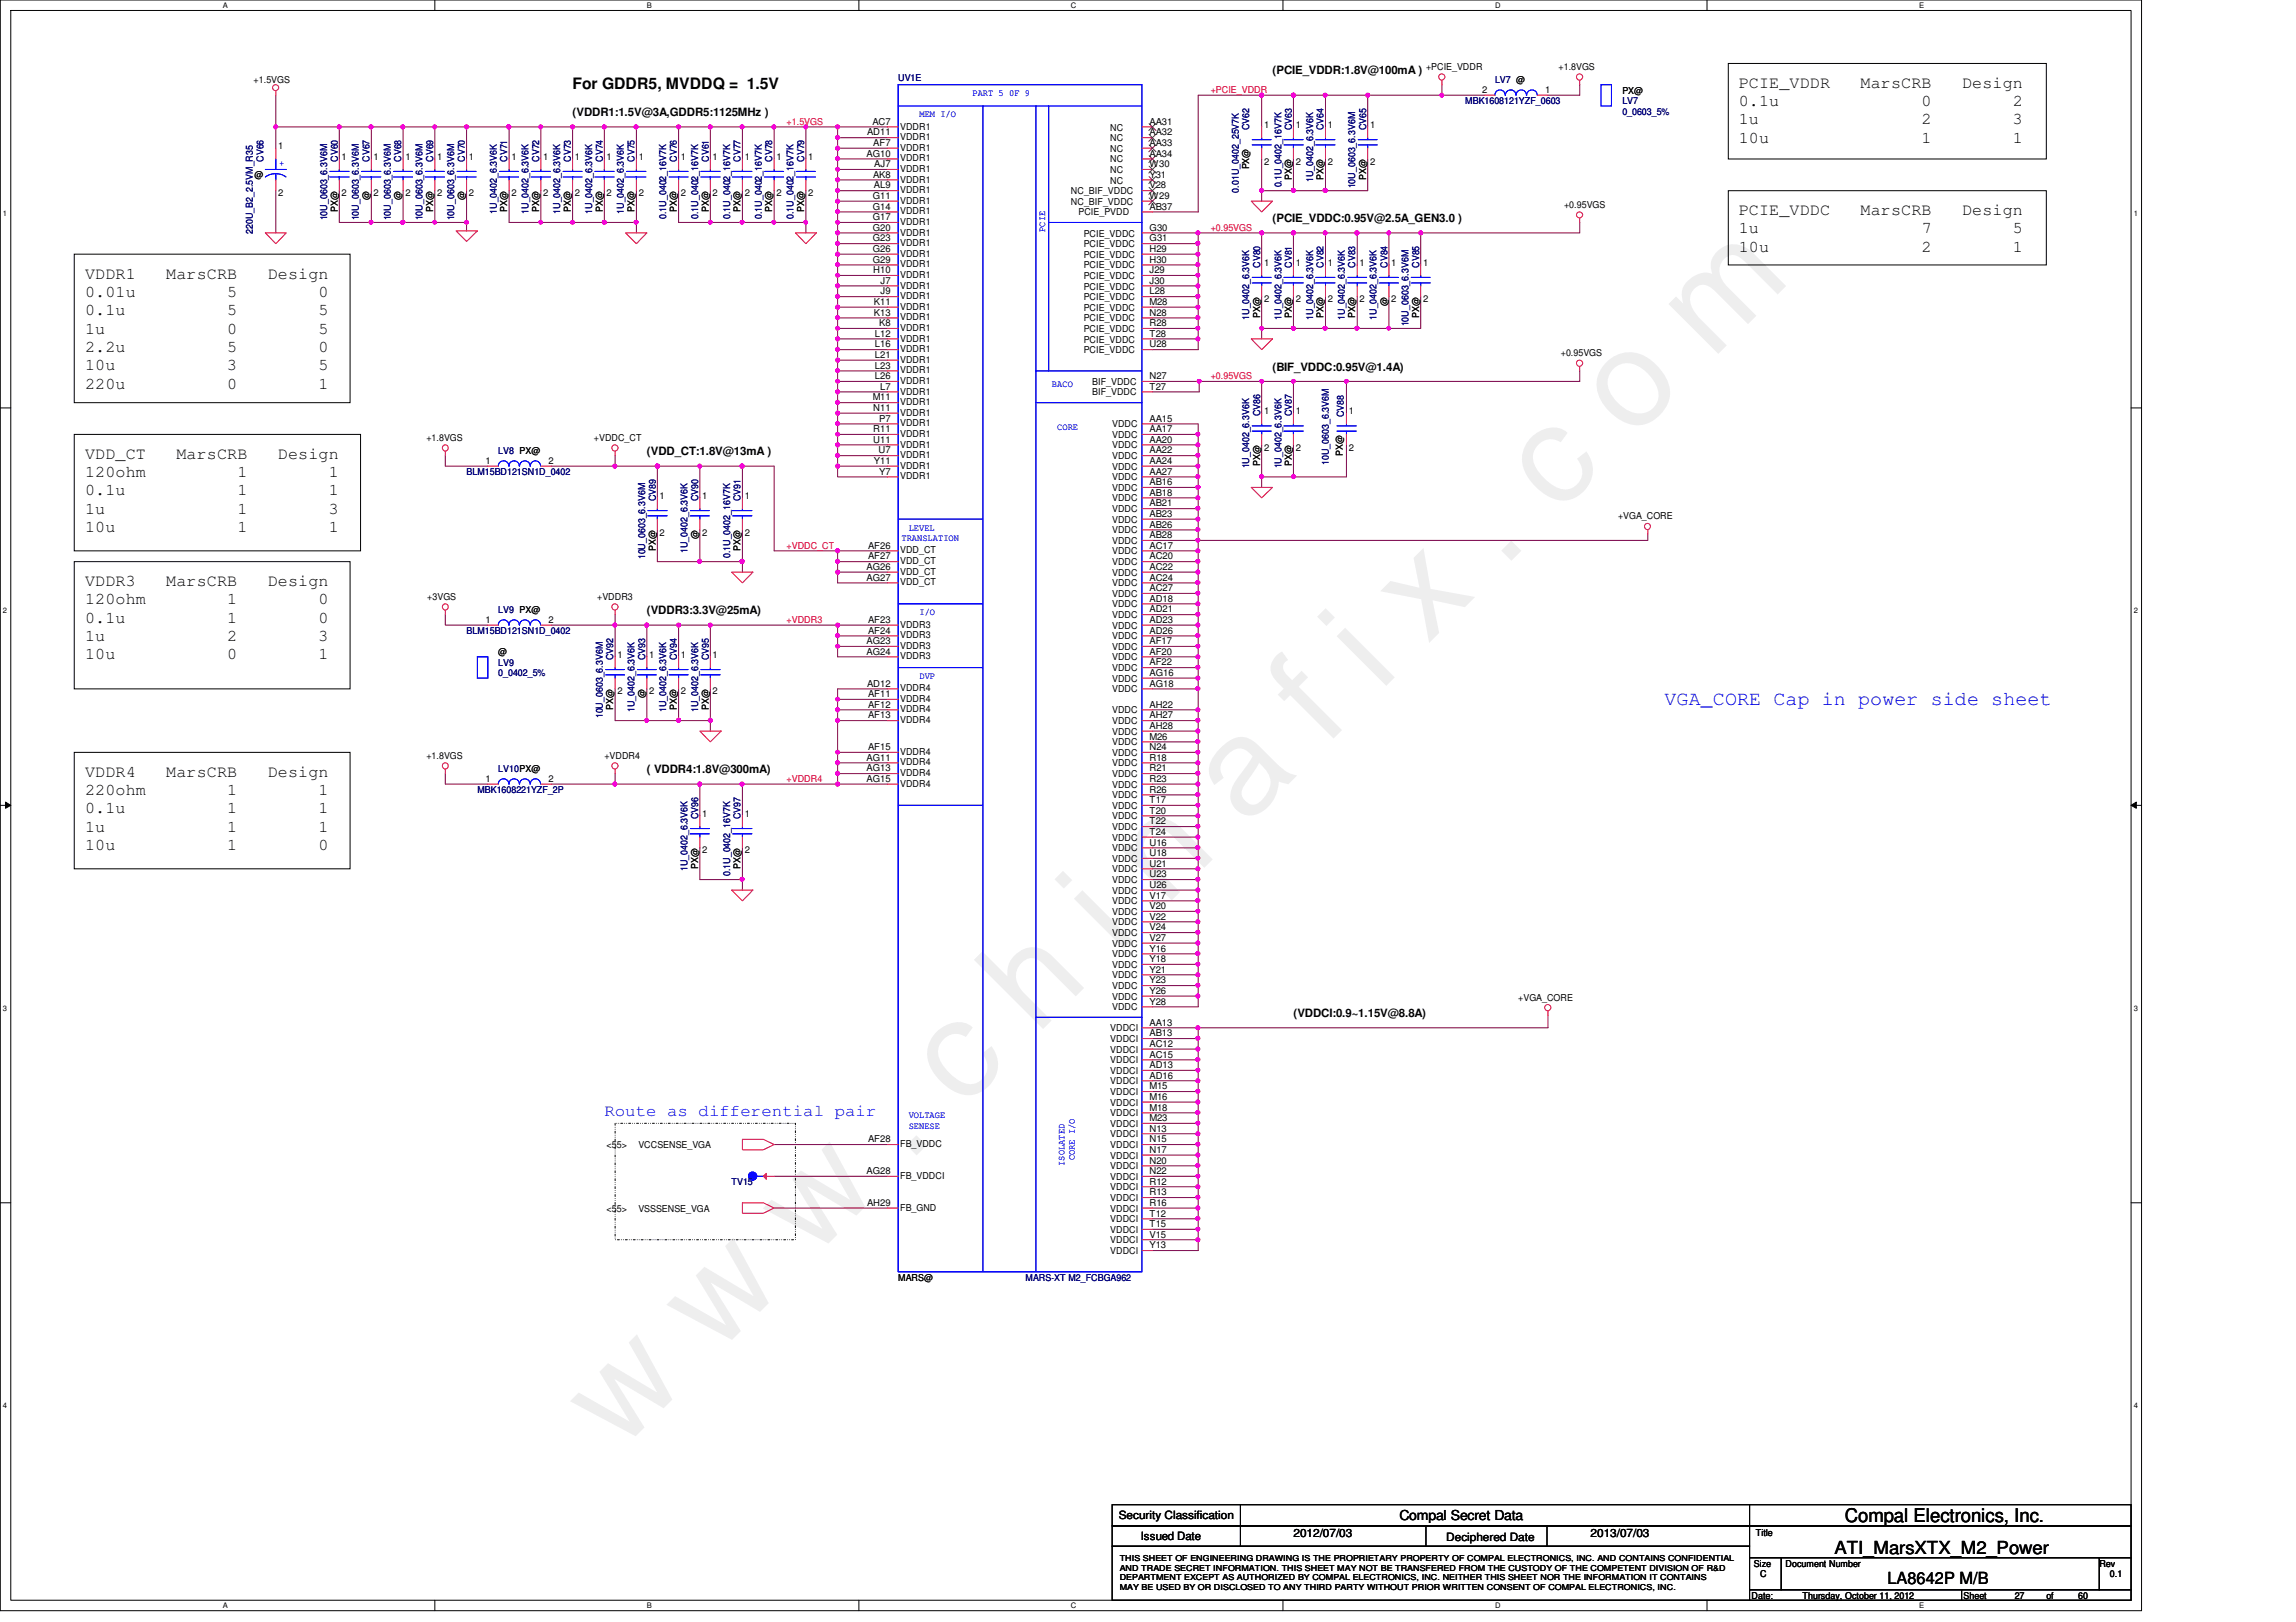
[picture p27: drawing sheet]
<svg xmlns="http://www.w3.org/2000/svg" width="297mm" height="210mm" viewBox="0 0 297 210" stroke-linecap="round" stroke-linejoin="round" font-family="sans-serif">
<defs><g id="words">
<text font-size="17.6" fill="#f0f" x="80.1" y="188" transform="rotate(-45 80.1 188)">w w w . c h i n a f i x . c o m</text>
<text font-size="2.6" fill="#00f" x="215.3" y="91.2">VGA_CORE Cap in power side sheet</text>
<text font-size="2.5" x="238.7" y="197">Compal Electronics, Inc.</text>
<text font-size="2.3" x="237.3" y="201">ATI_MarsXTX_M2_Power</text>
<g font-size="2.2">
<text x="225" y="11.3">PCIE_VDDR</text>
<text x="240.7" y="11.3">MarsCRB</text>
<text x="253.8" y="11.3">Design</text>
<text x="225" y="13.7">0.1u</text>
<text x="225" y="16.1">1u</text>
<text x="248.6" y="13.7">0</text>
<text x="248.6" y="16.1">2</text>
<text x="260.4" y="13.7">2</text>
<text x="260.4" y="16.1">3</text>
<text x="225" y="18.5">10u</text>
<text x="248.6" y="18.5">1</text>
<text x="260.4" y="18.5">1</text>
<text x="225" y="27.8">PCIE_VDDC</text>
<text x="240.7" y="27.8">MarsCRB</text>
<text x="253.8" y="27.8">Design</text>
<text x="225" y="30.2">1u</text>
<text x="225" y="32.6">10u</text>
<text x="248.6" y="30.2">7</text>
<text x="248.6" y="32.6">2</text>
<text x="260.4" y="30.2">5</text>
<text x="260.4" y="32.6">1</text>
<text x="11" y="36.1">VDDR1</text>
<text x="11" y="38.4">0.01u</text>
<text x="11" y="40.8">0.1u</text>
<text x="21.5" y="36.1">MarsCRB</text>
<text x="29.4" y="38.4">5</text>
<text x="29.4" y="40.8">5</text>
<text x="34.6" y="36.1">Design</text>
<text x="41.2" y="38.4">0</text>
<text x="41.2" y="40.8">5</text>
<text x="11" y="43.2">1u</text>
<text x="11" y="45.6">2.2u</text>
<text x="11" y="47.9">10u</text>
<text x="29.4" y="43.2">0</text>
<text x="29.4" y="45.6">5</text>
<text x="29.4" y="47.9">3</text>
<text x="41.2" y="43.2">5</text>
<text x="41.2" y="45.6">0</text>
<text x="41.2" y="47.9">5</text>
<text x="11" y="50.3">220u</text>
<text x="29.4" y="50.3">0</text>
<text x="41.2" y="50.3">1</text>
<text x="11" y="59.4">VDD_CT</text>
<text x="22.8" y="59.4">MarsCRB</text>
<text x="36" y="59.4">Design</text>
<text x="11" y="61.7">120ohm</text>
<text x="11" y="64.1">0.1u</text>
<text x="30.7" y="61.7">1</text>
<text x="30.7" y="64.1">1</text>
<text x="42.5" y="61.7">1</text>
<text x="42.5" y="64.1">1</text>
<text x="11" y="66.5">1u</text>
<text x="11" y="68.8">10u</text>
<text x="30.7" y="66.5">1</text>
<text x="30.7" y="68.8">1</text>
<text x="42.5" y="66.5">3</text>
<text x="42.5" y="68.8">1</text>
<text x="11" y="75.8">VDDR3</text>
<text x="21.5" y="75.8">MarsCRB</text>
<text x="34.6" y="75.8">Design</text>
<text x="11" y="78.2">120ohm</text>
<text x="11" y="80.6">0.1u</text>
<text x="11" y="82.9">1u</text>
<text x="29.4" y="78.2">1</text>
<text x="29.4" y="80.6">1</text>
<text x="29.4" y="82.9">2</text>
<text x="41.2" y="78.2">0</text>
<text x="41.2" y="80.6">0</text>
<text x="41.2" y="82.9">3</text>
<text x="11" y="85.3">10u</text>
<text x="29.4" y="85.3">0</text>
<text x="41.2" y="85.3">1</text>
<text x="11" y="100.5">VDDR4</text>
<text x="21.5" y="100.5">MarsCRB</text>
<text x="34.6" y="100.5">Design</text>
<text x="11" y="102.9">220ohm</text>
<text x="11" y="105.2">0.1u</text>
<text x="11" y="107.6">1u</text>
<text x="29.4" y="102.9">1</text>
<text x="29.4" y="105.2">1</text>
<text x="29.4" y="107.6">1</text>
<text x="41.2" y="102.9">1</text>
<text x="41.2" y="105.2">1</text>
<text x="41.2" y="107.6">1</text>
<text x="11" y="110">10u</text>
<text x="29.4" y="110">1</text>
<text x="41.2" y="110">0</text>
<text x="244.2" y="205">LA8642P M/B</text>
</g>
<text font-size="2.2" fill="#00f" x="78.2" y="144.4">Route as differential pair</text>
<text font-size="2" x="74.1" y="11.5">For GDDR5, MVDDQ = 1.5V</text>
<text font-size="1.8" x="181.1" y="196.8">Compal Secret Data</text>
<g font-size="1.5">
<text x="164.6" y="9.6">(PCIE_VDDR:1.8V@100mA )</text>
<text x="74.1" y="15.1">(VDDR1:1.5V@3A,GDDR5:1125MHz )</text>
<text x="164.6" y="28.8">(PCIE_VDDC:0.95V@2.5A_GEN3.0 )</text>
<text x="164.6" y="48">(BIF_VDDC:0.95V@1.4A)</text>
<text x="83.7" y="58.9">(VDD_CT:1.8V@13mA )</text>
<text x="83.7" y="79.5">(VDDR3:3.3V@25mA)</text>
<text x="83.7" y="100.1">( VDDR4:1.8V@300mA)</text>
<text x="167.3" y="131.7">(VDDCI:0.9~1.15V@8.8A)</text>
<text x="144.7" y="196.6">Security Classification</text>
<text x="147.6" y="199.3">Issued Date</text>
<text x="167.3" y="198.8">2012/07/03</text>
<text x="187.1" y="199.4">Deciphered Date</text>
<text x="205.8" y="198.8">2013/07/03</text>
</g>
<g font-size="1.2">
<text x="32.8" y="10.7">+1.5VGS</text>
<text x="184.5" y="9.1">+PCIE_VDDR</text>
<text x="201.6" y="9.1">+1.8VGS</text>
<text x="112.2" y="17.5">AD11</text>
<text x="112.9" y="16.1">AC7</text>
<text x="116.5" y="16.8">VDDR1</text>
<text x="143.6" y="16.9">NC</text>
<text x="148.7" y="17.5">AA32</text>
<text x="148.7" y="16.1">AA31</text>
<text x="163.5" y="16.6">1</text>
<text x="167.6" y="16.6">1</text>
<text x="171.8" y="16.6">1</text>
<text x="177.2" y="16.6">1</text>
<text x="191.8" y="12">2</text>
<text x="199.9" y="12">1</text>
<text x="209.9" y="12.1">PX@</text>
<text x="32.9" y="23.1">@</text>
<text x="36" y="19.3">1</text>
<text x="44.2" y="20.7">1</text>
<text x="48.3" y="20.7">1</text>
<text x="52.4" y="20.7">1</text>
<text x="56.6" y="20.7">1</text>
<text x="60.7" y="20.7">1</text>
<text x="66.2" y="20.7">1</text>
<text x="70.3" y="20.7">1</text>
<text x="74.4" y="20.7">1</text>
<text x="78.5" y="20.7">1</text>
<text x="82.6" y="20.7">1</text>
<text x="88.1" y="20.7">1</text>
<text x="92.2" y="20.7">1</text>
<text x="96.3" y="20.7">1</text>
<text x="100.5" y="20.7">1</text>
<text x="104.6" y="20.7">1</text>
<text x="112.1" y="20.3">AG10</text>
<text x="112.9" y="23">AK8</text>
<text x="113" y="18.9">AF7</text>
<text x="113.1" y="21.6">AJ7</text>
<text x="116.5" y="23.6">VDDR1</text>
<text x="116.5" y="22.3">VDDR1</text>
<text x="116.5" y="20.9">VDDR1</text>
<text x="116.5" y="19.5">VDDR1</text>
<text x="116.5" y="18.1">VDDR1</text>
<text x="143.6" y="23.7">NC</text>
<text x="143.6" y="22.4">NC</text>
<text x="143.6" y="21">NC</text>
<text x="143.6" y="19.6">NC</text>
<text x="143.6" y="18.3">NC</text>
<text x="148.7" y="23">Y31</text>
<text x="148.7" y="21.6">W30</text>
<text x="148.7" y="20.3">AA34</text>
<text x="148.7" y="18.9">AA33</text>
<text x="161.6" y="21.9" transform="rotate(-90 161.6 21.9)">PX@</text>
<text x="163.5" y="21.3">2</text>
<text x="167.1" y="23.3" transform="rotate(-90 167.1 23.3)">PX@</text>
<text x="167.6" y="21.3">2</text>
<text x="171.2" y="23.3" transform="rotate(-90 171.2 23.3)">PX@</text>
<text x="171.8" y="21.3">2</text>
<text x="176.7" y="23.3" transform="rotate(-90 176.7 23.3)">PX@</text>
<text x="177.2" y="21.3">2</text>
<text x="36" y="25.4">2</text>
<text x="43.7" y="27.4" transform="rotate(-90 43.7 27.4)">PX@</text>
<text x="44.2" y="25.4">2</text>
<text x="47.8" y="25.9" transform="rotate(-90 47.8 25.9)">@</text>
<text x="48.3" y="25.4">2</text>
<text x="51.9" y="25.9" transform="rotate(-90 51.9 25.9)">@</text>
<text x="52.4" y="25.4">2</text>
<text x="56" y="27.4" transform="rotate(-90 56 27.4)">PX@</text>
<text x="56.6" y="25.4">2</text>
<text x="60.2" y="25.9" transform="rotate(-90 60.2 25.9)">@</text>
<text x="60.7" y="25.4">2</text>
<text x="65.6" y="27.4" transform="rotate(-90 65.6 27.4)">PX@</text>
<text x="66.2" y="25.4">2</text>
<text x="69.8" y="27.4" transform="rotate(-90 69.8 27.4)">PX@</text>
<text x="70.3" y="25.4">2</text>
<text x="73.9" y="27.4" transform="rotate(-90 73.9 27.4)">PX@</text>
<text x="74.4" y="25.4">2</text>
<text x="78" y="27.4" transform="rotate(-90 78 27.4)">PX@</text>
<text x="78.5" y="25.4">2</text>
<text x="82.1" y="27.4" transform="rotate(-90 82.1 27.4)">PX@</text>
<text x="82.6" y="25.4">2</text>
<text x="87.6" y="27.4" transform="rotate(-90 87.6 27.4)">PX@</text>
<text x="88.1" y="25.4">2</text>
<text x="91.7" y="27.4" transform="rotate(-90 91.7 27.4)">PX@</text>
<text x="92.2" y="25.4">2</text>
<text x="95.8" y="27.4" transform="rotate(-90 95.8 27.4)">PX@</text>
<text x="96.3" y="25.4">2</text>
<text x="99.9" y="27.4" transform="rotate(-90 99.9 27.4)">PX@</text>
<text x="100.5" y="25.4">2</text>
<text x="104.1" y="27.4" transform="rotate(-90 104.1 27.4)">PX@</text>
<text x="104.6" y="25.4">2</text>
<text x="112.9" y="29.8">G20</text>
<text x="112.9" y="28.5">G17</text>
<text x="112.9" y="27.1">G14</text>
<text x="112.9" y="25.7">G11</text>
<text x="113.1" y="24.4">AL9</text>
<text x="116.5" y="29.1">VDDR1</text>
<text x="116.5" y="27.7">VDDR1</text>
<text x="116.5" y="26.4">VDDR1</text>
<text x="116.5" y="25">VDDR1</text>
<text x="138.6" y="26.5">NC_BIF_VDDC</text>
<text x="138.6" y="25.1">NC_BIF_VDDC</text>
<text x="139.5" y="27.9">PCIE_PVDD</text>
<text x="148.7" y="29.8">G30</text>
<text x="148.7" y="27.1">AB37</text>
<text x="148.7" y="25.7">W29</text>
<text x="148.7" y="24.4">V28</text>
<text x="202.4" y="26.9">+0.95VGS</text>
<text x="112.9" y="34">G29</text>
<text x="112.9" y="32.6">G26</text>
<text x="112.9" y="31.2">G23</text>
<text x="113" y="35.3">H10</text>
<text x="116.5" y="36">VDDR1</text>
<text x="116.5" y="34.6">VDDR1</text>
<text x="116.5" y="33.2">VDDR1</text>
<text x="116.5" y="31.8">VDDR1</text>
<text x="116.5" y="30.5">VDDR1</text>
<text x="140.2" y="34.7">PCIE_VDDC</text>
<text x="140.2" y="33.4">PCIE_VDDC</text>
<text x="140.2" y="32">PCIE_VDDC</text>
<text x="140.2" y="30.6">PCIE_VDDC</text>
<text x="148.7" y="35.3">J29</text>
<text x="148.7" y="34">H30</text>
<text x="148.7" y="32.6">H29</text>
<text x="148.7" y="31.2">G31</text>
<text x="163.5" y="34.4">1</text>
<text x="167.6" y="34.4">1</text>
<text x="171.8" y="34.4">1</text>
<text x="175.9" y="34.4">1</text>
<text x="180" y="34.4">1</text>
<text x="184.1" y="34.4">1</text>
<text x="113.1" y="40.9">K13</text>
<text x="113.1" y="39.5">K11</text>
<text x="113.9" y="38.1">J9</text>
<text x="113.9" y="36.7">J7</text>
<text x="116.5" y="41.4">VDDR1</text>
<text x="116.5" y="40.1">VDDR1</text>
<text x="116.5" y="38.7">VDDR1</text>
<text x="116.5" y="37.3">VDDR1</text>
<text x="140.2" y="41.6">PCIE_VDDC</text>
<text x="140.2" y="40.2">PCIE_VDDC</text>
<text x="140.2" y="38.9">PCIE_VDDC</text>
<text x="140.2" y="37.5">PCIE_VDDC</text>
<text x="140.2" y="36.1">PCIE_VDDC</text>
<text x="148.7" y="40.9">N28</text>
<text x="148.7" y="39.5">M28</text>
<text x="148.7" y="38.1">L28</text>
<text x="148.7" y="36.7">J30</text>
<text x="163" y="41.1" transform="rotate(-90 163 41.1)">PX@</text>
<text x="163.5" y="39.1">2</text>
<text x="167.1" y="41.1" transform="rotate(-90 167.1 41.1)">PX@</text>
<text x="167.6" y="39.1">2</text>
<text x="171.2" y="41.1" transform="rotate(-90 171.2 41.1)">PX@</text>
<text x="171.8" y="39.1">2</text>
<text x="175.3" y="41.1" transform="rotate(-90 175.3 41.1)">PX@</text>
<text x="175.9" y="39.1">2</text>
<text x="179.5" y="39.6" transform="rotate(-90 179.5 39.6)">@</text>
<text x="180" y="39.1">2</text>
<text x="183.6" y="41.1" transform="rotate(-90 183.6 41.1)">PX@</text>
<text x="184.1" y="39.1">2</text>
<text x="113.2" y="47.7">L23</text>
<text x="113.2" y="46.3">L21</text>
<text x="113.2" y="45">L16</text>
<text x="113.2" y="43.6">L12</text>
<text x="113.7" y="42.2">K8</text>
<text x="116.5" y="46.9">VDDR1</text>
<text x="116.5" y="45.6">VDDR1</text>
<text x="116.5" y="44.2">VDDR1</text>
<text x="116.5" y="42.8">VDDR1</text>
<text x="140.2" y="45.7">PCIE_VDDC</text>
<text x="140.2" y="44.3">PCIE_VDDC</text>
<text x="140.2" y="43">PCIE_VDDC</text>
<text x="148.7" y="45">U28</text>
<text x="148.7" y="43.6">T28</text>
<text x="148.7" y="42.2">R28</text>
<text x="201.9" y="46.1">+0.95VGS</text>
<text x="112.9" y="51.8">M11</text>
<text x="113" y="53.2">N11</text>
<text x="113.2" y="49.1">L26</text>
<text x="113.9" y="50.4">L7</text>
<text x="116.5" y="53.8">VDDR1</text>
<text x="116.5" y="52.4">VDDR1</text>
<text x="116.5" y="51.1">VDDR1</text>
<text x="116.5" y="49.7">VDDR1</text>
<text x="116.5" y="48.3">VDDR1</text>
<text x="141.3" y="51.1">BIF_VDDC</text>
<text x="141.3" y="49.8">BIF_VDDC</text>
<text x="148.7" y="50.4">T27</text>
<text x="148.7" y="49.1">N27</text>
<text x="163.5" y="53.6">1</text>
<text x="167.6" y="53.6">1</text>
<text x="174.5" y="53.6">1</text>
<text x="55.2" y="57.1">+1.8VGS</text>
<text x="76.8" y="57.1">+VDDC_CT</text>
<text x="113" y="57.3">U11</text>
<text x="113" y="55.9">R11</text>
<text x="113.7" y="58.7">U7</text>
<text x="113.7" y="54.6">P7</text>
<text x="116.5" y="59.3">VDDR1</text>
<text x="116.5" y="57.9">VDDR1</text>
<text x="116.5" y="56.6">VDDR1</text>
<text x="116.5" y="55.2">VDDR1</text>
<text x="143.9" y="59.4">VDDC</text>
<text x="143.9" y="58">VDDC</text>
<text x="143.9" y="56.7">VDDC</text>
<text x="143.9" y="55.3">VDDC</text>
<text x="148.7" y="58.7">AA22</text>
<text x="148.7" y="57.3">AA20</text>
<text x="148.7" y="55.9">AA17</text>
<text x="148.7" y="54.6">AA15</text>
<text x="163.5" y="58.3">2</text>
<text x="167.6" y="58.3">2</text>
<text x="173.7" y="59" transform="rotate(-90 173.7 59)">PX@</text>
<text x="174.5" y="58.3">2</text>
<text x="62.8" y="60">1</text>
<text x="70.9" y="60">2</text>
<text x="85.3" y="64.6">1</text>
<text x="90.8" y="64.6">1</text>
<text x="96.3" y="64.6">1</text>
<text x="113.1" y="60">Y11</text>
<text x="113.7" y="61.4">Y7</text>
<text x="116.5" y="62">VDDR1</text>
<text x="116.5" y="60.7">VDDR1</text>
<text x="143.9" y="64.9">VDDC</text>
<text x="143.9" y="63.5">VDDC</text>
<text x="143.9" y="62.1">VDDC</text>
<text x="143.9" y="60.8">VDDC</text>
<text x="148.7" y="65.5">AB21</text>
<text x="148.7" y="64.1">AB18</text>
<text x="148.7" y="62.8">AB16</text>
<text x="148.7" y="61.4">AA27</text>
<text x="148.7" y="60">AA24</text>
<text x="163" y="60.3" transform="rotate(-90 163 60.3)">PX@</text>
<text x="167.1" y="60.3" transform="rotate(-90 167.1 60.3)">PX@</text>
<text x="84.8" y="71.3" transform="rotate(-90 84.8 71.3)">PX@</text>
<text x="85.3" y="69.3">2</text>
<text x="90.3" y="69.8" transform="rotate(-90 90.3 69.8)">@</text>
<text x="90.8" y="69.3">2</text>
<text x="95.8" y="71.3" transform="rotate(-90 95.8 71.3)">PX@</text>
<text x="96.3" y="69.3">2</text>
<text x="112.3" y="71">AF26</text>
<text x="116.5" y="71.6">VDD_CT</text>
<text x="143.9" y="71.8">VDDC</text>
<text x="143.9" y="70.4">VDDC</text>
<text x="143.9" y="69">VDDC</text>
<text x="143.9" y="67.6">VDDC</text>
<text x="143.9" y="66.3">VDDC</text>
<text x="148.7" y="71">AC17</text>
<text x="148.7" y="69.6">AB28</text>
<text x="148.7" y="68.3">AB26</text>
<text x="148.7" y="66.9">AB23</text>
<text x="209.3" y="67.2">+VGA_CORE</text>
<text x="55.3" y="77.7">+3VGS</text>
<text x="77.3" y="77.7">+VDDR3</text>
<text x="112.1" y="75.1">AG27</text>
<text x="112.1" y="73.7">AG26</text>
<text x="112.3" y="72.4">AF27</text>
<text x="116.5" y="75.7">VDD_CT</text>
<text x="116.5" y="74.4">VDD_CT</text>
<text x="116.5" y="73">VDD_CT</text>
<text x="143.9" y="77.3">VDDC</text>
<text x="143.9" y="75.9">VDDC</text>
<text x="143.9" y="74.5">VDDC</text>
<text x="143.9" y="73.2">VDDC</text>
<text x="148.7" y="77.9">AD18</text>
<text x="148.7" y="76.5">AC27</text>
<text x="148.7" y="75.1">AC24</text>
<text x="148.7" y="73.7">AC22</text>
<text x="148.7" y="72.4">AC20</text>
<text x="62.8" y="80.6">1</text>
<text x="70.9" y="80.6">2</text>
<text x="112.1" y="83.4">AG23</text>
<text x="112.3" y="82">AF24</text>
<text x="112.3" y="80.6">AF23</text>
<text x="116.5" y="84">VDDR3</text>
<text x="116.5" y="82.6">VDDR3</text>
<text x="116.5" y="81.2">VDDR3</text>
<text x="143.9" y="82.7">VDDC</text>
<text x="143.9" y="81.4">VDDC</text>
<text x="143.9" y="80">VDDC</text>
<text x="143.9" y="78.6">VDDC</text>
<text x="148.7" y="83.4">AF17</text>
<text x="148.7" y="82">AD26</text>
<text x="148.7" y="80.6">AD23</text>
<text x="148.7" y="79.2">AD21</text>
<text x="64.5" y="84.8">@</text>
<text x="79.9" y="85.2">1</text>
<text x="79.9" y="89.9">2</text>
<text x="84" y="85.2">1</text>
<text x="84" y="89.9">2</text>
<text x="88.1" y="85.2">1</text>
<text x="88.1" y="89.9">2</text>
<text x="92.2" y="85.2">1</text>
<text x="92.2" y="89.9">2</text>
<text x="112.1" y="84.7">AG24</text>
<text x="112.2" y="88.9">AD12</text>
<text x="116.5" y="89.5">VDDR4</text>
<text x="116.5" y="85.3">VDDR3</text>
<text x="143.9" y="89.6">VDDC</text>
<text x="143.9" y="88.2">VDDC</text>
<text x="143.9" y="86.9">VDDC</text>
<text x="143.9" y="85.5">VDDC</text>
<text x="143.9" y="84.1">VDDC</text>
<text x="148.7" y="88.9">AG18</text>
<text x="148.7" y="87.5">AG16</text>
<text x="148.7" y="86.1">AF22</text>
<text x="148.7" y="84.7">AF20</text>
<text x="79.3" y="91.9" transform="rotate(-90 79.3 91.9)">PX@</text>
<text x="83.5" y="90.4" transform="rotate(-90 83.5 90.4)">@</text>
<text x="87.6" y="91.9" transform="rotate(-90 87.6 91.9)">PX@</text>
<text x="91.7" y="91.9" transform="rotate(-90 91.7 91.9)">PX@</text>
<text x="112.3" y="93">AF13</text>
<text x="112.3" y="91.6">AF12</text>
<text x="112.3" y="90.2">AF11</text>
<text x="116.5" y="93.6">VDDR4</text>
<text x="116.5" y="92.2">VDDR4</text>
<text x="116.5" y="90.8">VDDR4</text>
<text x="143.9" y="95.1">VDDC</text>
<text x="143.9" y="93.7">VDDC</text>
<text x="143.9" y="92.3">VDDC</text>
<text x="148.7" y="95.7">M26</text>
<text x="148.7" y="94.3">AH28</text>
<text x="148.7" y="93">AH27</text>
<text x="148.7" y="91.6">AH22</text>
<text x="55.2" y="98.3">+1.8VGS</text>
<text x="62.8" y="101.2">1</text>
<text x="70.9" y="101.2">2</text>
<text x="78.2" y="98.3">+VDDR4</text>
<text x="112.1" y="101.2">AG15</text>
<text x="112.1" y="99.8">AG13</text>
<text x="112.1" y="98.4">AG11</text>
<text x="112.3" y="97.1">AF15</text>
<text x="116.5" y="101.8">VDDR4</text>
<text x="116.5" y="100.4">VDDR4</text>
<text x="116.5" y="99.1">VDDR4</text>
<text x="116.5" y="97.7">VDDR4</text>
<text x="143.9" y="101.9">VDDC</text>
<text x="143.9" y="100.6">VDDC</text>
<text x="143.9" y="99.2">VDDC</text>
<text x="143.9" y="97.8">VDDC</text>
<text x="143.9" y="96.4">VDDC</text>
<text x="148.7" y="101.2">R23</text>
<text x="148.7" y="99.8">R21</text>
<text x="148.7" y="98.4">R18</text>
<text x="148.7" y="97.1">N24</text>
<text x="90.8" y="105.7">1</text>
<text x="96.3" y="105.7">1</text>
<text x="143.9" y="107.4">VDDC</text>
<text x="143.9" y="106">VDDC</text>
<text x="143.9" y="104.7">VDDC</text>
<text x="143.9" y="103.3">VDDC</text>
<text x="148.7" y="106.7">T22</text>
<text x="148.7" y="105.3">T20</text>
<text x="148.7" y="103.9">T17</text>
<text x="148.7" y="102.6">R26</text>
<text x="90.3" y="112.4" transform="rotate(-90 90.3 112.4)">PX@</text>
<text x="90.8" y="110.4">2</text>
<text x="95.8" y="112.4" transform="rotate(-90 95.8 112.4)">PX@</text>
<text x="96.3" y="110.4">2</text>
<text x="143.9" y="112.9">VDDC</text>
<text x="143.9" y="111.5">VDDC</text>
<text x="143.9" y="110.2">VDDC</text>
<text x="143.9" y="108.8">VDDC</text>
<text x="148.7" y="113.5">U23</text>
<text x="148.7" y="112.1">U21</text>
<text x="148.7" y="110.8">U18</text>
<text x="148.7" y="109.4">U16</text>
<text x="148.7" y="108">T24</text>
<text x="143.9" y="119.8">VDDC</text>
<text x="143.9" y="118.4">VDDC</text>
<text x="143.9" y="117">VDDC</text>
<text x="143.9" y="115.7">VDDC</text>
<text x="143.9" y="114.3">VDDC</text>
<text x="148.7" y="119">V22</text>
<text x="148.7" y="117.6">V20</text>
<text x="148.7" y="116.3">V17</text>
<text x="148.7" y="114.9">U26</text>
<text x="143.9" y="125.3">VDDC</text>
<text x="143.9" y="123.9">VDDC</text>
<text x="143.9" y="122.5">VDDC</text>
<text x="143.9" y="121.2">VDDC</text>
<text x="148.7" y="125.9">Y21</text>
<text x="148.7" y="124.5">Y18</text>
<text x="148.7" y="123.1">Y16</text>
<text x="148.7" y="121.8">V27</text>
<text x="148.7" y="120.4">V24</text>
<text x="143.9" y="130.7">VDDC</text>
<text x="143.9" y="129.4">VDDC</text>
<text x="143.9" y="128">VDDC</text>
<text x="143.9" y="126.6">VDDC</text>
<text x="148.7" y="130">Y28</text>
<text x="148.7" y="128.6">Y26</text>
<text x="148.7" y="127.3">Y23</text>
<text x="196.4" y="129.5">+VGA_CORE</text>
<text x="143.6" y="137.6">VDDCI</text>
<text x="143.6" y="136.2">VDDCI</text>
<text x="143.6" y="134.9">VDDCI</text>
<text x="143.6" y="133.5">VDDCI</text>
<text x="148.7" y="136.9">AC15</text>
<text x="148.7" y="135.5">AC12</text>
<text x="148.7" y="134.1">AB13</text>
<text x="148.7" y="132.7">AA13</text>
<text x="143.6" y="143.1">VDDCI</text>
<text x="143.6" y="141.7">VDDCI</text>
<text x="143.6" y="140.3">VDDCI</text>
<text x="143.6" y="139">VDDCI</text>
<text x="148.7" y="143.7">M18</text>
<text x="148.7" y="142.3">M16</text>
<text x="148.7" y="141">M15</text>
<text x="148.7" y="139.6">AD16</text>
<text x="148.7" y="138.2">AD13</text>
<text x="78.5" y="148.6">&lt;55&gt;</text>
<text x="82.6" y="148.6">VCCSENSE_VGA</text>
<text x="112.3" y="147.8">AF28</text>
<text x="116.5" y="148.4">FB_VDDC</text>
<text x="143.6" y="149.9">VDDCI</text>
<text x="143.6" y="148.6">VDDCI</text>
<text x="143.6" y="147.2">VDDCI</text>
<text x="143.6" y="145.8">VDDCI</text>
<text x="143.6" y="144.4">VDDCI</text>
<text x="148.7" y="149.2">N17</text>
<text x="148.7" y="147.8">N15</text>
<text x="148.7" y="146.4">N13</text>
<text x="148.7" y="145.1">M23</text>
<text x="112.1" y="151.9">AG28</text>
<text x="116.5" y="152.6">FB_VDDCI</text>
<text x="143.6" y="155.4">VDDCI</text>
<text x="143.6" y="154.1">VDDCI</text>
<text x="143.6" y="152.7">VDDCI</text>
<text x="143.6" y="151.3">VDDCI</text>
<text x="148.7" y="154.7">R13</text>
<text x="148.7" y="153.3">R12</text>
<text x="148.7" y="151.9">N22</text>
<text x="148.7" y="150.6">N20</text>
<text x="78.5" y="156.8">&lt;55&gt;</text>
<text x="82.6" y="156.8">VSSSENSE_VGA</text>
<text x="112.2" y="156">AH29</text>
<text x="116.5" y="156.7">FB_GND</text>
<text x="143.6" y="160.9">VDDCI</text>
<text x="143.6" y="159.6">VDDCI</text>
<text x="143.6" y="158.2">VDDCI</text>
<text x="143.6" y="156.8">VDDCI</text>
<text x="148.7" y="161.5">Y13</text>
<text x="148.7" y="160.1">V15</text>
<text x="148.7" y="158.8">T15</text>
<text x="148.7" y="157.4">T12</text>
<text x="148.7" y="156">R16</text>
<text x="116.2" y="165.7">MARS@</text>
<text x="143.6" y="162.3">VDDCI</text>
<text x="226.9" y="202.7">Size</text>
<text x="227.2" y="198.8">Title</text>
<text x="231" y="202.7">Document Number</text>
<text x="271.6" y="202.7">Rev</text>
<text x="226.6" y="206.9">Date:</text>
<text x="227.7" y="204.1">C</text>
<text x="233.2" y="206.9">Thursday, October 11, 2012</text>
<text x="254" y="206.9">Sheet</text>
<text x="260.6" y="206.9">27</text>
<text x="264.7" y="206.9">of</text>
<text x="268.9" y="206.9">60</text>
<text x="273" y="204.1">0.1</text>
</g>
<g font-size="1.2" fill="#000080">
<text x="116.2" y="10.5">UV1E</text>
<text x="193.4" y="10.7">LV7 @</text>
<text x="161.6" y="16.8" transform="rotate(-90 161.6 16.8)">CV62</text>
<text x="167.1" y="16.8" transform="rotate(-90 167.1 16.8)">CV63</text>
<text x="171.2" y="16.8" transform="rotate(-90 171.2 16.8)">CV64</text>
<text x="176.7" y="16.8" transform="rotate(-90 176.7 16.8)">CV65</text>
<text x="189.6" y="13.5">MBK1608121YZF_0603</text>
<text x="209.9" y="13.5">LV7</text>
<text x="209.9" y="14.9">0_0603_5%</text>
<text x="34.1" y="21" transform="rotate(-90 34.1 21)">CV66</text>
<text x="43.7" y="21" transform="rotate(-90 43.7 21)">CV60</text>
<text x="47.8" y="21" transform="rotate(-90 47.8 21)">CV67</text>
<text x="51.9" y="21" transform="rotate(-90 51.9 21)">CV68</text>
<text x="56" y="21" transform="rotate(-90 56 21)">CV69</text>
<text x="60.2" y="21" transform="rotate(-90 60.2 21)">CV70</text>
<text x="65.6" y="21" transform="rotate(-90 65.6 21)">CV71</text>
<text x="69.8" y="21" transform="rotate(-90 69.8 21)">CV72</text>
<text x="73.9" y="21" transform="rotate(-90 73.9 21)">CV73</text>
<text x="78" y="21" transform="rotate(-90 78 21)">CV74</text>
<text x="82.1" y="21" transform="rotate(-90 82.1 21)">CV75</text>
<text x="87.6" y="21" transform="rotate(-90 87.6 21)">CV76</text>
<text x="91.7" y="21" transform="rotate(-90 91.7 21)">CV61</text>
<text x="95.8" y="21" transform="rotate(-90 95.8 21)">CV77</text>
<text x="99.9" y="21" transform="rotate(-90 99.9 21)">CV78</text>
<text x="104.1" y="21" transform="rotate(-90 104.1 21)">CV79</text>
<text x="169.9" y="23.6" transform="rotate(-90 169.9 23.6)">1U_0402_6.3V6K</text>
<text x="42.3" y="28.5" transform="rotate(-90 42.3 28.5)">10U_0603_6.3V6M</text>
<text x="46.4" y="28.5" transform="rotate(-90 46.4 28.5)">10U_0603_6.3V6M</text>
<text x="50.5" y="28.5" transform="rotate(-90 50.5 28.5)">10U_0603_6.3V6M</text>
<text x="54.6" y="28.5" transform="rotate(-90 54.6 28.5)">10U_0603_6.3V6M</text>
<text x="58.8" y="28.5" transform="rotate(-90 58.8 28.5)">10U_0603_6.3V6M</text>
<text x="64.3" y="27.7" transform="rotate(-90 64.3 27.7)">1U_0402_6.3V6K</text>
<text x="68.4" y="27.7" transform="rotate(-90 68.4 27.7)">1U_0402_6.3V6K</text>
<text x="72.5" y="27.7" transform="rotate(-90 72.5 27.7)">1U_0402_6.3V6K</text>
<text x="76.6" y="27.7" transform="rotate(-90 76.6 27.7)">1U_0402_6.3V6K</text>
<text x="80.7" y="27.7" transform="rotate(-90 80.7 27.7)">1U_0402_6.3V6K</text>
<text x="86.2" y="28.4" transform="rotate(-90 86.2 28.4)">0.1U_0402_16V7K</text>
<text x="90.3" y="28.4" transform="rotate(-90 90.3 28.4)">0.1U_0402_16V7K</text>
<text x="94.4" y="28.4" transform="rotate(-90 94.4 28.4)">0.1U_0402_16V7K</text>
<text x="98.5" y="28.4" transform="rotate(-90 98.5 28.4)">0.1U_0402_16V7K</text>
<text x="102.7" y="28.4" transform="rotate(-90 102.7 28.4)">0.1U_0402_16V7K</text>
<text x="160.3" y="24.9" transform="rotate(-90 160.3 24.9)">0.01U_0402_25V7K</text>
<text x="165.8" y="24.3" transform="rotate(-90 165.8 24.3)">0.1U_0402_16V7K</text>
<text x="175.3" y="24.4" transform="rotate(-90 175.3 24.4)">10U_0603_6.3V6M</text>
<text x="32.7" y="30.3" transform="rotate(-90 32.7 30.3)">220U_B2_2.5VM_R35</text>
<text x="163" y="34.7" transform="rotate(-90 163 34.7)">CV80</text>
<text x="167.1" y="34.7" transform="rotate(-90 167.1 34.7)">CV81</text>
<text x="171.2" y="34.7" transform="rotate(-90 171.2 34.7)">CV82</text>
<text x="175.3" y="34.7" transform="rotate(-90 175.3 34.7)">CV83</text>
<text x="179.5" y="34.7" transform="rotate(-90 179.5 34.7)">CV84</text>
<text x="183.6" y="34.7" transform="rotate(-90 183.6 34.7)">CV85</text>
<text x="161.6" y="41.4" transform="rotate(-90 161.6 41.4)">1U_0402_6.3V6K</text>
<text x="165.8" y="41.4" transform="rotate(-90 165.8 41.4)">1U_0402_6.3V6K</text>
<text x="169.9" y="41.4" transform="rotate(-90 169.9 41.4)">1U_0402_6.3V6K</text>
<text x="174" y="41.4" transform="rotate(-90 174 41.4)">1U_0402_6.3V6K</text>
<text x="178.1" y="41.4" transform="rotate(-90 178.1 41.4)">1U_0402_6.3V6K</text>
<text x="182.2" y="42.2" transform="rotate(-90 182.2 42.2)">10U_0603_6.3V6M</text>
<text x="163" y="53.9" transform="rotate(-90 163 53.9)">CV86</text>
<text x="167.1" y="53.9" transform="rotate(-90 167.1 53.9)">CV87</text>
<text x="64.5" y="58.7">LV8 PX@</text>
<text x="173.9" y="54" transform="rotate(-90 173.9 54)">CV88</text>
<text x="60.4" y="61.5">BLM15BD121SN1D_0402</text>
<text x="84.8" y="64.9" transform="rotate(-90 84.8 64.9)">CV89</text>
<text x="90.3" y="64.9" transform="rotate(-90 90.3 64.9)">CV90</text>
<text x="95.8" y="64.9" transform="rotate(-90 95.8 64.9)">CV91</text>
<text x="161.6" y="60.6" transform="rotate(-90 161.6 60.6)">1U_0402_6.3V6K</text>
<text x="165.8" y="60.6" transform="rotate(-90 165.8 60.6)">1U_0402_6.3V6K</text>
<text x="171.9" y="60.2" transform="rotate(-90 171.9 60.2)">10U_0603_6.3V6M</text>
<text x="88.9" y="71.6" transform="rotate(-90 88.9 71.6)">1U_0402_6.3V6K</text>
<text x="83.5" y="72.4" transform="rotate(-90 83.5 72.4)">10U_0603_6.3V6M</text>
<text x="94.4" y="72.3" transform="rotate(-90 94.4 72.3)">0.1U_0402_16V7K</text>
<text x="60.4" y="82">BLM15BD121SN1D_0402</text>
<text x="64.5" y="79.3">LV9 PX@</text>
<text x="64.5" y="86.1">LV9</text>
<text x="64.5" y="87.5">0_0402_5%</text>
<text x="79.3" y="85.4" transform="rotate(-90 79.3 85.4)">CV92</text>
<text x="83.5" y="85.4" transform="rotate(-90 83.5 85.4)">CV93</text>
<text x="87.6" y="85.4" transform="rotate(-90 87.6 85.4)">CV94</text>
<text x="91.7" y="85.4" transform="rotate(-90 91.7 85.4)">CV95</text>
<text x="78" y="93" transform="rotate(-90 78 93)">10U_0603_6.3V6M</text>
<text x="82.1" y="92.2" transform="rotate(-90 82.1 92.2)">1U_0402_6.3V6K</text>
<text x="86.2" y="92.2" transform="rotate(-90 86.2 92.2)">1U_0402_6.3V6K</text>
<text x="90.3" y="92.2" transform="rotate(-90 90.3 92.2)">1U_0402_6.3V6K</text>
<text x="64.5" y="99.9">LV10PX@</text>
<text x="61.8" y="102.6">MBK1608221YZF_2P</text>
<text x="90.3" y="106" transform="rotate(-90 90.3 106)">CV96</text>
<text x="95.8" y="106" transform="rotate(-90 95.8 106)">CV97</text>
<text x="88.9" y="112.7" transform="rotate(-90 88.9 112.7)">1U_0402_6.3V6K</text>
<text x="94.4" y="113.4" transform="rotate(-90 94.4 113.4)">0.1U_0402_16V7K</text>
<text x="94.7" y="153.4">TV15</text>
<text x="132.7" y="165.7">MARS-XT M2_FCBGA962</text>
</g>
<g font-size="1.2" fill="#f00">
<text x="101.8" y="16.2">+1.5VGS</text>
<text x="156.6" y="12.1">+PCIE_VDDR</text>
<text x="156.6" y="29.9">+0.95VGS</text>
<text x="156.6" y="49.1">+0.95VGS</text>
<text x="101.8" y="71">+VDDC_CT</text>
<text x="101.8" y="80.6">+VDDR3</text>
<text x="101.8" y="101.2">+VDDR4</text>
</g>
<g font-size="1.2" fill="#00f">
<text x="119" y="15.1">MEM I/O</text>
<text x="125.8" y="12.4">PART 5 0F 9</text>
<text x="36.1" y="21.4">+</text>
<text x="135.2" y="30" transform="rotate(-90 135.2 30)">PCIE</text>
<text x="136.1" y="50.1">BACO</text>
<text x="136.8" y="55.6">CORE</text>
<text x="116.6" y="70">TRANSLATION</text>
<text x="117.6" y="68.7">LEVEL</text>
<text x="119" y="79.6">I/O</text>
<text x="119" y="87.8">DVP</text>
<text x="117.6" y="146.1">SENESE</text>
<text x="117.6" y="144.7">VOLTAGE</text>
<text x="137.7" y="150.9" transform="rotate(-90 137.7 150.9)">ISOLATED</text>
<text x="139.1" y="150.2" transform="rotate(-90 139.1 150.2)">CORE I/O</text>
</g>
<g font-size="1.1">
<text x="144.9" y="202">THIS SHEET OF ENGINEERING DRAWING IS THE PROPRIETARY PROPERTY OF COMPAL ELECTRONICS, INC. AND CONTAINS CONFIDENTIAL</text>
<text x="144.9" y="203.2">AND TRADE SECRET INFORMATION. THIS SHEET MAY NOT BE TRANSFERED FROM THE CUSTODY OF THE COMPETENT DIVISION OF R&amp;D</text>
<text x="144.9" y="204.5">DEPARTMENT EXCEPT AS AUTHORIZED BY COMPAL ELECTRONICS, INC. NEITHER THIS SHEET NOR THE INFORMATION IT CONTAINS</text>
<text x="144.9" y="205.7">MAY BE USED BY OR DISCLOSED TO ANY THIRD PARTY WITHOUT PRIOR WRITTEN CONSENT OF COMPAL ELECTRONICS, INC.</text>
</g>
<g font-size="1">
<text x="28.8" y="1">A</text>
<text x="83.7" y="1">B</text>
<text x="138.6" y="1">C</text>
<text x="193.4" y="1">D</text>
<text x="248.3" y="1">E</text>
<text x=".4" y="27.9">1</text>
<text x="276.1" y="27.9">1</text>
<text x=".4" y="79.4">2</text>
<text x="276.1" y="79.4">2</text>
<text x=".4" y="130.8">3</text>
<text x="276.1" y="130.8">3</text>
<text x=".4" y="182.2">4</text>
<text x="276.1" y="182.2">4</text>
<text x="28.8" y="208.1">A</text>
<text x="83.7" y="208.1">B</text>
<text x="138.6" y="208.1">C</text>
<text x="193.4" y="208.1">D</text>
<text x="248.3" y="208.1">E</text>
</g>
</g></defs>
<path d="M0 0h277.1v208.4h-277.1zM1.4 1.4h274.3v205.7h-274.3z" fill="none" stroke="#000" stroke-width=".13"/>
<g fill="#fff">
<path d="M28.8 .1h.7v1.1h-.7z"/>
<path d="M28.8 207.2h.7v1.1h-.7z"/>
</g>
<path d="M56.3 0v1.4M56.3 207.1v1.3" fill="none" stroke="#000" stroke-width=".13"/>
<g fill="#fff">
<path d="M83.7 .1h.6v1.1h-.6z"/>
<path d="M83.7 207.2h.6v1.1h-.6z"/>
</g>
<path d="M111.1 0v1.4M111.1 207.1v1.3" fill="none" stroke="#000" stroke-width=".13"/>
<g fill="#fff">
<path d="M138.5 .1h.8v1.1h-.8z"/>
<path d="M138.5 207.2h.8v1.1h-.8z"/>
</g>
<path d="M166 0v1.4M166 207.1v1.3" fill="none" stroke="#000" stroke-width=".13"/>
<g fill="#fff">
<path d="M193.4 .1h.7v1.1h-.7z"/>
<path d="M193.4 207.2h.7v1.1h-.7z"/>
</g>
<path d="M220.8 0v1.4M220.8 207.1v1.3" fill="none" stroke="#000" stroke-width=".13"/>
<g fill="#fff">
<path d="M248.3 .1h.6v1.1h-.6z"/>
<path d="M248.3 207.2h.6v1.1h-.6z"/>
<path d="M.4 27h.5v1.2h-.5z"/>
<path d="M276 27h.6v1.2h-.6z"/>
<path d="M.4 78.5h.5v1.1h-.5z"/>
<path d="M276 78.5h.6v1.1h-.6z"/>
</g>
<path d="M0 52.8h1.4M275.7 52.8h1.4" fill="none" stroke="#000" stroke-width=".13"/>
<g fill="#fff">
<path d="M.4 129.9h.5v1.1h-.5z"/>
<path d="M276 129.9h.6v1.1h-.6z"/>
</g>
<path d="M0 104.2h1.4M.7 103.8l.7 .4-.7 .4zM275.7 104.2l.7-.4v.8zM275.7 104.2h1.4" fill="none" stroke="#000" stroke-width=".13"/>
<path d="M.7 103.8l.7 .4-.7 .4zM275.7 104.2l.7-.4v.8z" fill="#000"/>
<g fill="#fff">
<path d="M.4 181.3h.5v1.1h-.5z"/>
<path d="M276 181.3h.6v1.1h-.6z"/>
</g>
<path d="M223.6 8.2h41.1v12.4h-41.1zM9.6 32.9h35.7v19.2h-35.7zM223.6 24.7h41.1v9.6h-41.1zM9.6 56.2h37v15.1h-37zM9.6 72.7h35.7v16.5h-35.7zM9.6 97.4h35.7v15h-35.7zM0 155.7h1.4M275.7 155.7h1.4" fill="none" stroke="#000" stroke-width=".13"/>
<path d="M155 12.3v15.1M171.5 12.3h5.4" fill="none" stroke="#800040" stroke-width=".13"/>
<circle cx="171.4" cy="12.3" r=".26" fill="#f0f"/>
<circle cx="171.4" cy="12.3" r=".26" fill="none" stroke="#f0f" stroke-width=".13"/>
<path d="M163.2 12.3h4.1" fill="none" stroke="#800040" stroke-width=".13"/>
<circle cx="167.3" cy="12.3" r=".26" fill="#f0f"/>
<circle cx="167.3" cy="12.3" r=".26" fill="none" stroke="#f0f" stroke-width=".13"/>
<circle cx="163.2" cy="12.3" r=".26" fill="#f0f"/>
<circle cx="163.2" cy="12.3" r=".26" fill="none" stroke="#f0f" stroke-width=".13"/>
<path d="M167.3 12.3h4.2v4.1" fill="none" stroke="#800040" stroke-width=".13"/>
<circle cx="167.3" cy="12.3" r=".26" fill="#f0f"/>
<circle cx="167.3" cy="12.3" r=".26" fill="none" stroke="#f0f" stroke-width=".13"/>
<path d="M167.3 12.3v4.1M186.6 12.3h5.5M204.4 11v1.3M167.3 20.6v4.1M171.5 20.6v4.1M57.6 59v1.3" fill="none" stroke="#800040" stroke-width=".13"/>
<path d="M186.4 12.1h.1l.2 .1v.3l-.2 .1-.1-.1z" fill-rule="evenodd" fill="#f0f"/>
<path d="M186.4 12.1h.1l.2 .1v.3l-.2 .1-.1-.1z" fill="none" stroke="#f0f" stroke-width=".13"/>
<path d="M35.7 12.3v4.1M104.3 16.4h4.1M200.3 12.3h4.1" fill="none" stroke="#800040" stroke-width=".13"/>
<circle cx="108.4" cy="16.4" r=".26" fill="#f0f"/>
<circle cx="108.4" cy="16.4" r=".26" fill="none" stroke="#f0f" stroke-width=".13"/>
<path d="M104.1 16.2h.1l.2 .1v.3l-.2 .1-.1-.1z" fill-rule="evenodd" fill="#f0f"/>
<path d="M104.1 16.2h.1l.2 .1v.3l-.2 .1-.1-.1z" fill="none" stroke="#f0f" stroke-width=".13"/>
<path d="M155 12.3h8.2v4.1M57.6 60.3h5.5M57.6 101.5h5.5" fill="none" stroke="#800040" stroke-width=".13"/>
<circle cx="163.2" cy="12.3" r=".26" fill="#f0f"/>
<circle cx="163.2" cy="12.3" r=".26" fill="none" stroke="#f0f" stroke-width=".13"/>
<path d="M100.2 16.4h4.1v4.2M163.2 20.6v4.1" fill="none" stroke="#800040" stroke-width=".13"/>
<circle cx="100.1" cy="16.4" r=".26" fill="#f0f"/>
<circle cx="100.1" cy="16.4" r=".26" fill="none" stroke="#f0f" stroke-width=".13"/>
<path d="M96 16.4h4.2v4.2" fill="none" stroke="#800040" stroke-width=".13"/>
<circle cx="96" cy="16.4" r=".26" fill="#f0f"/>
<circle cx="96" cy="16.4" r=".26" fill="none" stroke="#f0f" stroke-width=".13"/>
<path d="M91.9 20.6v-4.2h4.1v4.2" fill="none" stroke="#800040" stroke-width=".13"/>
<circle cx="91.9" cy="16.4" r=".26" fill="#f0f"/>
<circle cx="91.9" cy="16.4" r=".26" fill="none" stroke="#f0f" stroke-width=".13"/>
<path d="M87.8 16.4h4.1" fill="none" stroke="#800040" stroke-width=".13"/>
<circle cx="87.8" cy="16.4" r=".26" fill="#f0f"/>
<circle cx="87.8" cy="16.4" r=".26" fill="none" stroke="#f0f" stroke-width=".13"/>
<path d="M87.8 16.4v4.2M108.4 17.8v1.4h6.4M108.4 16.4v1.4M108.4 17.8h6.4" fill="none" stroke="#800040" stroke-width=".13"/>
<circle cx="108.4" cy="17.8" r=".26" fill="#f0f"/>
<circle cx="108.4" cy="17.8" r=".26" fill="none" stroke="#f0f" stroke-width=".13"/>
<path d="M60.4 16.4v4.2M65.9 16.4v4.2M82.3 16.4h5.5M60.4 28.8v1.1M65.9 24.7v4.1" fill="none" stroke="#800040" stroke-width=".13"/>
<circle cx="60.4" cy="16.4" r=".26" fill="#f0f"/>
<circle cx="60.4" cy="16.4" r=".26" fill="none" stroke="#f0f" stroke-width=".13"/>
<path d="M60.4 16.4h5.5" fill="none" stroke="#800040" stroke-width=".13"/>
<circle cx="65.8" cy="16.4" r=".26" fill="#f0f"/>
<circle cx="65.8" cy="16.4" r=".26" fill="none" stroke="#f0f" stroke-width=".13"/>
<path d="M56.3 16.4v4.2M56.3 24.7v4.1" fill="none" stroke="#800040" stroke-width=".13"/>
<path d="M56.1 16.2h.1l.2 .1v.3l-.2 .1-.1-.1z" fill-rule="evenodd" fill="#f0f"/>
<path d="M56.1 16.2h.1l.2 .1v.3l-.2 .1-.1-.1z" fill="none" stroke="#f0f" stroke-width=".13"/>
<path d="M52.1 16.4h4.2M52.1 24.7v4.1" fill="none" stroke="#800040" stroke-width=".13"/>
<circle cx="52.1" cy="28.8" r=".25" fill="#f0f"/>
<circle cx="52.1" cy="28.8" r=".25" fill="none" stroke="#f0f" stroke-width=".13"/>
<path d="M52.1 16.4v4.2" fill="none" stroke="#800040" stroke-width=".13"/>
<circle cx="52.1" cy="16.4" r=".26" fill="#f0f"/>
<circle cx="52.1" cy="16.4" r=".26" fill="none" stroke="#f0f" stroke-width=".13"/>
<path d="M48 16.4v4.2M48 24.7v4.1" fill="none" stroke="#800040" stroke-width=".13"/>
<circle cx="48" cy="16.4" r=".26" fill="#f0f"/>
<circle cx="48" cy="16.4" r=".26" fill="none" stroke="#f0f" stroke-width=".13"/>
<path d="M52.1 16.4h-8.2v4.2M43.9 24.7v4.1" fill="none" stroke="#800040" stroke-width=".13"/>
<circle cx="43.9" cy="16.4" r=".26" fill="#f0f"/>
<circle cx="43.9" cy="16.4" r=".26" fill="none" stroke="#f0f" stroke-width=".13"/>
<path d="M35.7 16.4h8.2M52.1 28.8h4.2M60.4 24.7v4.1" fill="none" stroke="#800040" stroke-width=".13"/>
<path d="M56.1 28.6h.3l.1 .1-.1 .2-.2 .1-.1-.1z" fill-rule="evenodd" fill="#f0f"/>
<path d="M56.1 28.6h.3l.1 .1-.1 .2-.2 .1-.1-.1z" fill="none" stroke="#f0f" stroke-width=".13"/>
<circle cx="52.1" cy="28.8" r=".25" fill="#f0f"/>
<circle cx="52.1" cy="28.8" r=".25" fill="none" stroke="#f0f" stroke-width=".13"/>
<path d="M56.3 28.8h4.1" fill="none" stroke="#800040" stroke-width=".13"/>
<circle cx="60.4" cy="28.8" r=".25" fill="#f0f"/>
<circle cx="60.4" cy="28.8" r=".25" fill="none" stroke="#f0f" stroke-width=".13"/>
<path d="M48 28.8h4.1" fill="none" stroke="#800040" stroke-width=".13"/>
<circle cx="52.1" cy="28.8" r=".25" fill="#f0f"/>
<circle cx="52.1" cy="28.8" r=".25" fill="none" stroke="#f0f" stroke-width=".13"/>
<circle cx="48" cy="28.8" r=".25" fill="#f0f"/>
<circle cx="48" cy="28.8" r=".25" fill="none" stroke="#f0f" stroke-width=".13"/>
<path d="M35.7 16.4v2.8M35.7 24.7v5.4" fill="none" stroke="#800040" stroke-width=".13"/>
<path d="M35.5 16.2h.1l.3 .1-.1 .3-.2 .1-.1-.1z" fill-rule="evenodd" fill="#f0f"/>
<path d="M35.5 16.2h.1l.3 .1-.1 .3-.2 .1-.1-.1z" fill="none" stroke="#f0f" stroke-width=".13"/>
<path d="M70 16.4v4.2M74.1 16.4v4.2M78.2 16.4v4.2M82.3 16.4v4.2" fill="none" stroke="#800040" stroke-width=".13"/>
<circle cx="82.3" cy="16.4" r=".26" fill="#f0f"/>
<circle cx="82.3" cy="16.4" r=".26" fill="none" stroke="#f0f" stroke-width=".13"/>
<path d="M74.1 16.4h4.1" fill="none" stroke="#800040" stroke-width=".13"/>
<circle cx="74.1" cy="16.4" r=".26" fill="#f0f"/>
<circle cx="74.1" cy="16.4" r=".26" fill="none" stroke="#f0f" stroke-width=".13"/>
<path d="M78.2 16.4h4.1" fill="none" stroke="#800040" stroke-width=".13"/>
<circle cx="78.2" cy="16.4" r=".26" fill="#f0f"/>
<circle cx="78.2" cy="16.4" r=".26" fill="none" stroke="#f0f" stroke-width=".13"/>
<path d="M70 16.4h4.1" fill="none" stroke="#800040" stroke-width=".13"/>
<path d="M69.8 16.2h.1l.2 .1v.3l-.2 .1-.1-.1z" fill-rule="evenodd" fill="#f0f"/>
<path d="M69.8 16.2h.1l.2 .1v.3l-.2 .1-.1-.1z" fill="none" stroke="#f0f" stroke-width=".13"/>
<path d="M65.9 16.4h4.1" fill="none" stroke="#800040" stroke-width=".13"/>
<circle cx="65.8" cy="16.4" r=".26" fill="#f0f"/>
<circle cx="65.8" cy="16.4" r=".26" fill="none" stroke="#f0f" stroke-width=".13"/>
<path d="M56.3 16.4h4.1M108.4 16.4h6.4M108.4 19.2v1.4h6.4M176.9 12.3v4.1M43.9 28.8h4.1M65.9 28.8h4.1M176.9 20.6v4.1M57.6 100.1v1.4M155 133h45.3" fill="none" stroke="#800040" stroke-width=".13"/>
<circle cx="108.4" cy="19.2" r=".26" fill="#f0f"/>
<circle cx="108.4" cy="19.2" r=".26" fill="none" stroke="#f0f" stroke-width=".13"/>
<path d="M108.4 20.6v1.3h6.4" fill="none" stroke="#800040" stroke-width=".13"/>
<circle cx="108.4" cy="20.5" r=".26" fill="#f0f"/>
<circle cx="108.4" cy="20.5" r=".26" fill="none" stroke="#f0f" stroke-width=".13"/>
<path d="M108.4 21.9v1.4h6.4" fill="none" stroke="#800040" stroke-width=".13"/>
<circle cx="108.4" cy="21.9" r=".25" fill="#f0f"/>
<circle cx="108.4" cy="21.9" r=".25" fill="none" stroke="#f0f" stroke-width=".13"/>
<path d="M108.4 23.3v1.4h6.4" fill="none" stroke="#800040" stroke-width=".13"/>
<circle cx="108.4" cy="23.3" r=".26" fill="#f0f"/>
<circle cx="108.4" cy="23.3" r=".26" fill="none" stroke="#f0f" stroke-width=".13"/>
<path d="M186.6 11v1.3h-9.7M174.2 49.4h30.2M155 69.9h58.2" fill="none" stroke="#800040" stroke-width=".13"/>
<circle cx="176.9" cy="12.3" r=".26" fill="#f0f"/>
<circle cx="176.9" cy="12.3" r=".26" fill="none" stroke="#f0f" stroke-width=".13"/>
<path d="M57.6 79.5v1.4h5.5" fill="none" stroke="#800040" stroke-width=".13"/>
<g fill="none" stroke="#f00" stroke-width=".13">
<path d="M35.7 11.8v.5M35.7 19.2v1.4M114.8 19.2h1.4M114.8 17.8h1.4M114.8 16.4h1.4M147.7 19.2h1.4M147.7 17.8h1.4M147.7 16.4h1.4M163.2 16.4v1.4M163.2 19.2v1.4M167.3 16.4v1.4M167.3 19.2v1.4"/>
<path d="M171.5 16.4v1.4M171.5 19.2v1.4M176.9 16.4v1.4M176.9 19.2v1.4M186.6 10.4v.6M192.1 12.3h1.3M198.9 12.3h1.4M204.4 10.4v.6M34.3 30.1h2.7l-1.3 1.4zM35.7 23.3v1.4M43.9 20.6v1.3M43.9 23.3v1.4"/>
<path d="M48 20.6v1.3M48 23.3v1.4M52.1 20.6v1.3M52.1 23.3v1.4M56.3 20.6v1.3M56.3 23.3v1.4M59 29.9h2.8l-1.4 1.3zM60.4 20.6v1.3M60.4 23.3v1.4M65.9 20.6v1.3M65.9 23.3v1.4M70 20.6v1.3"/>
<path d="M70 23.3v1.4M74.1 20.6v1.3M74.1 23.3v1.4M78.2 20.6v1.3M78.2 23.3v1.4M82.3 20.6v1.3M82.3 23.3v1.4M87.8 20.6v1.3M87.8 23.3v1.4M91.9 20.6v1.3M91.9 23.3v1.4M96 20.6v1.3"/>
<path d="M96 23.3v1.4M100.2 20.6v1.3M100.2 23.3v1.4M104.3 20.6v1.3M104.3 23.3v1.4M114.8 23.3h1.4M114.8 21.9h1.4M114.8 20.6h1.4M147.7 23.3h1.4M147.7 21.9h1.4M147.7 20.6h1.4M57.6 58.4v.6"/>
<path d="M57.6 79v.5M63.1 60.3h1.4M57.6 99.6v.5M63.1 80.9h1.4M63.1 101.5h1.4"/>
<circle cx="35.7" cy="11.3" r=".39"/>
<circle cx="186.5" cy="10" r=".4"/>
<circle cx="204.4" cy="10" r=".4"/>
<circle cx="57.6" cy="58" r=".39"/>
<circle cx="57.6" cy="78.5" r=".39"/>
<circle cx="57.6" cy="99.1" r=".39"/>
</g>
<g fill="none" stroke="#000" stroke-width=".13">
<path d="M143.9 194.7h82.4v2.8h-82.4zM143.9 197.5h82.4v2.6h-82.4zM160.5 194.7v5.4M184.5 197.5v2.6M200.1 197.5v2.6M226.3 194.7h49.4v2.8h-49.4zM226.3 197.5h49.4v4.1h-49.4zM143.9 200.1h82.4v7h-82.4zM226.3 201.6h4.1v4.1h-4.1zM226.3 205.7h27.5v1.4h-27.5zM230.4 201.6h41.2v4.1h-41.2zM253.8 205.7h21.9v1.4h-21.9z"/>
<path d="M271.6 201.6h4.1v4.1h-4.1z"/>
</g>
<g fill="none" stroke="#00f" stroke-width=".13">
<path d="M116.2 13.7h31.5M116.2 19.2h.1M116.2 17.8h.1M116.2 16.4h.1M116.2 11h31.5v153.6h-31.5zM127.2 13.7v150.9M134 13.7v150.9M135.7 13.7v34.3M147.7 19.2h.1M147.7 17.8h.1M147.7 16.4h.1M162 18.8h2.5"/>
<path d="M162 18.1h2.5M163.2 17.8v.3M163.2 18.8v.4M166.1 18.8h2.5M166.1 18.1h2.5M167.3 17.8v.3M167.3 18.8v.4M170.2 18.8h2.5M170.2 18.1h2.5M171.5 17.8v.3M171.5 18.8v.4M175.7 18.8h2.5"/>
<path d="M175.7 18.1h2.5M176.9 17.8v.3M176.9 18.8v.4M193.4 12.3a.66 .66 0 0 1 .7-.7 .66 .66 0 0 1 .6 .7M194.8 12.3a.68 .68 0 0 1 .6-.7 .68 .68 0 0 1 .7 .7M196.2 12.3a.66 .66 0 0 1 .6-.7 .66 .66 0 0 1 .7 .7M197.5 12.3a.68 .68 0 0 1 .7-.7 .68 .68 0 0 1 .7 .7M207.1 11h1.4v2.7h-1.4zM34.3 22.9a2.31 2.31 0 0 1 2.7 0M34.3 21.9h2.7M35.7 20.6v1.3M35.7 22.5v.8"/>
<path d="M42.7 22.9h2.5M42.7 22.2h2.5M43.9 21.9v.3M43.9 22.9v.4M46.8 22.9h2.5M46.8 22.2h2.5M48 21.9v.3M48 22.9v.4M50.9 22.9h2.5M50.9 22.2h2.5M52.1 21.9v.3M52.1 22.9v.4"/>
<path d="M55 22.9h2.5M55 22.2h2.5M56.3 21.9v.3M56.3 22.9v.4M59.1 22.9h2.5M59.1 22.2h2.5M60.4 21.9v.3M60.4 22.9v.4M64.6 22.9h2.5M64.6 22.2h2.5M65.9 21.9v.3M65.9 22.9v.4"/>
<path d="M68.7 22.9h2.5M68.7 22.2h2.5M70 21.9v.3M70 22.9v.4M72.8 22.9h2.5M72.8 22.2h2.5M74.1 21.9v.3M74.1 22.9v.4M77 22.9h2.5M77 22.2h2.5M78.2 21.9v.3M78.2 22.9v.4"/>
<path d="M81.1 22.9h2.5M81.1 22.2h2.5M82.3 21.9v.3M82.3 22.9v.4M86.6 22.9h2.4M86.6 22.2h2.4M87.8 21.9v.3M87.8 22.9v.4M90.7 22.9h2.5M90.7 22.2h2.5M91.9 21.9v.3M91.9 22.9v.4"/>
<path d="M94.8 22.9h2.5M94.8 22.2h2.5M96 21.9v.3M96 22.9v.4M98.9 22.9h2.5M98.9 22.2h2.5M100.2 21.9v.3M100.2 22.9v.4M103 22.9h2.5M103 22.2h2.5M104.3 21.9v.3M104.3 22.9v.4"/>
<path d="M116.2 23.3h.1M116.2 21.9h.1M116.2 20.6h.1M147.7 23.3h.1M147.7 21.9h.1M147.7 20.6h.1M64.5 60.3a.68 .68 0 0 1 .6-.7 .68 .68 0 0 1 .7 .7M65.9 60.3a.66 .66 0 0 1 .6-.7 .66 .66 0 0 1 .7 .7M67.2 60.3a.68 .68 0 0 1 .7-.7 .68 .68 0 0 1 .7 .7M61.8 85h1.3v2.8h-1.3zM64.5 80.9a.68 .68 0 0 1 .6-.7 .68 .68 0 0 1 .7 .7M65.9 80.9a.66 .66 0 0 1 .6-.7 .66 .66 0 0 1 .7 .7"/>
<path d="M67.2 80.9a.68 .68 0 0 1 .7-.7 .68 .68 0 0 1 .7 .7M64.5 101.5a.68 .68 0 0 1 .6-.7 .68 .68 0 0 1 .7 .7M65.9 101.5a.66 .66 0 0 1 .6-.7 .66 .66 0 0 1 .7 .7M67.2 101.5a.68 .68 0 0 1 .7-.7 .68 .68 0 0 1 .7 .7"/>
</g>
<path d="M148.7 18.8l.9 .8M148.7 17.4l.9 .9M148.7 16l.9 .9M149.5 18.8l-.9 .8M149.5 17.4l-.9 .9M149.5 16l-.9 .9M148.7 22.9l.9 .8M148.7 21.5l.9 .9M148.7 20.1l.9 .9M149.5 22.9l-.9 .8M149.5 21.5l-.9 .9M149.5 20.1l-.9 .9" fill="none" stroke="#804000" stroke-width=".13"/>
<circle cx="171.4" cy="12.3" r=".26" fill="#f0f"/>
<circle cx="171.4" cy="12.3" r=".26" fill="none" stroke="#f0f" stroke-width=".13"/>
<circle cx="167.3" cy="12.3" r=".26" fill="#f0f"/>
<circle cx="167.3" cy="12.3" r=".26" fill="none" stroke="#f0f" stroke-width=".13"/>
<circle cx="163.2" cy="12.3" r=".26" fill="#f0f"/>
<circle cx="163.2" cy="12.3" r=".26" fill="none" stroke="#f0f" stroke-width=".13"/>
<circle cx="167.3" cy="12.3" r=".26" fill="#f0f"/>
<circle cx="167.3" cy="12.3" r=".26" fill="none" stroke="#f0f" stroke-width=".13"/>
<path d="M186.4 12.1h.1l.2 .1v.3l-.2 .1-.1-.1z" fill-rule="evenodd" fill="#f0f"/>
<path d="M186.4 12.1h.1l.2 .1v.3l-.2 .1-.1-.1z" fill="none" stroke="#f0f" stroke-width=".13"/>
<circle cx="108.4" cy="16.4" r=".26" fill="#f0f"/>
<circle cx="108.4" cy="16.4" r=".26" fill="none" stroke="#f0f" stroke-width=".13"/>
<path d="M104.1 16.2h.1l.2 .1v.3l-.2 .1-.1-.1z" fill-rule="evenodd" fill="#f0f"/>
<path d="M104.1 16.2h.1l.2 .1v.3l-.2 .1-.1-.1z" fill="none" stroke="#f0f" stroke-width=".13"/>
<circle cx="163.2" cy="12.3" r=".26" fill="#f0f"/>
<circle cx="163.2" cy="12.3" r=".26" fill="none" stroke="#f0f" stroke-width=".13"/>
<circle cx="100.1" cy="16.4" r=".26" fill="#f0f"/>
<circle cx="100.1" cy="16.4" r=".26" fill="none" stroke="#f0f" stroke-width=".13"/>
<circle cx="96" cy="16.4" r=".26" fill="#f0f"/>
<circle cx="96" cy="16.4" r=".26" fill="none" stroke="#f0f" stroke-width=".13"/>
<circle cx="91.9" cy="16.4" r=".26" fill="#f0f"/>
<circle cx="91.9" cy="16.4" r=".26" fill="none" stroke="#f0f" stroke-width=".13"/>
<circle cx="87.8" cy="16.4" r=".26" fill="#f0f"/>
<circle cx="87.8" cy="16.4" r=".26" fill="none" stroke="#f0f" stroke-width=".13"/>
<circle cx="108.4" cy="17.8" r=".26" fill="#f0f"/>
<circle cx="108.4" cy="17.8" r=".26" fill="none" stroke="#f0f" stroke-width=".13"/>
<circle cx="60.4" cy="16.4" r=".26" fill="#f0f"/>
<circle cx="60.4" cy="16.4" r=".26" fill="none" stroke="#f0f" stroke-width=".13"/>
<circle cx="65.8" cy="16.4" r=".26" fill="#f0f"/>
<circle cx="65.8" cy="16.4" r=".26" fill="none" stroke="#f0f" stroke-width=".13"/>
<path d="M56.1 16.2h.1l.2 .1v.3l-.2 .1-.1-.1z" fill-rule="evenodd" fill="#f0f"/>
<path d="M56.1 16.2h.1l.2 .1v.3l-.2 .1-.1-.1z" fill="none" stroke="#f0f" stroke-width=".13"/>
<circle cx="52.1" cy="28.8" r=".25" fill="#f0f"/>
<circle cx="52.1" cy="28.8" r=".25" fill="none" stroke="#f0f" stroke-width=".13"/>
<circle cx="52.1" cy="16.4" r=".26" fill="#f0f"/>
<circle cx="52.1" cy="16.4" r=".26" fill="none" stroke="#f0f" stroke-width=".13"/>
<circle cx="48" cy="16.4" r=".26" fill="#f0f"/>
<circle cx="48" cy="16.4" r=".26" fill="none" stroke="#f0f" stroke-width=".13"/>
<circle cx="43.9" cy="16.4" r=".26" fill="#f0f"/>
<circle cx="43.9" cy="16.4" r=".26" fill="none" stroke="#f0f" stroke-width=".13"/>
<path d="M56.1 28.6h.3l.1 .1-.1 .2-.2 .1-.1-.1z" fill-rule="evenodd" fill="#f0f"/>
<path d="M56.1 28.6h.3l.1 .1-.1 .2-.2 .1-.1-.1z" fill="none" stroke="#f0f" stroke-width=".13"/>
<circle cx="52.1" cy="28.8" r=".25" fill="#f0f"/>
<circle cx="52.1" cy="28.8" r=".25" fill="none" stroke="#f0f" stroke-width=".13"/>
<circle cx="60.4" cy="28.8" r=".25" fill="#f0f"/>
<circle cx="60.4" cy="28.8" r=".25" fill="none" stroke="#f0f" stroke-width=".13"/>
<circle cx="52.1" cy="28.8" r=".25" fill="#f0f"/>
<circle cx="52.1" cy="28.8" r=".25" fill="none" stroke="#f0f" stroke-width=".13"/>
<circle cx="48" cy="28.8" r=".25" fill="#f0f"/>
<circle cx="48" cy="28.8" r=".25" fill="none" stroke="#f0f" stroke-width=".13"/>
<path d="M35.5 16.2h.1l.3 .1-.1 .3-.2 .1-.1-.1z" fill-rule="evenodd" fill="#f0f"/>
<path d="M35.5 16.2h.1l.3 .1-.1 .3-.2 .1-.1-.1z" fill="none" stroke="#f0f" stroke-width=".13"/>
<circle cx="82.3" cy="16.4" r=".26" fill="#f0f"/>
<circle cx="82.3" cy="16.4" r=".26" fill="none" stroke="#f0f" stroke-width=".13"/>
<circle cx="74.1" cy="16.4" r=".26" fill="#f0f"/>
<circle cx="74.1" cy="16.4" r=".26" fill="none" stroke="#f0f" stroke-width=".13"/>
<circle cx="78.2" cy="16.4" r=".26" fill="#f0f"/>
<circle cx="78.2" cy="16.4" r=".26" fill="none" stroke="#f0f" stroke-width=".13"/>
<path d="M69.8 16.2h.1l.2 .1v.3l-.2 .1-.1-.1z" fill-rule="evenodd" fill="#f0f"/>
<path d="M69.8 16.2h.1l.2 .1v.3l-.2 .1-.1-.1z" fill="none" stroke="#f0f" stroke-width=".13"/>
<circle cx="65.8" cy="16.4" r=".26" fill="#f0f"/>
<circle cx="65.8" cy="16.4" r=".26" fill="none" stroke="#f0f" stroke-width=".13"/>
<circle cx="108.4" cy="19.2" r=".26" fill="#f0f"/>
<circle cx="108.4" cy="19.2" r=".26" fill="none" stroke="#f0f" stroke-width=".13"/>
<circle cx="108.4" cy="20.5" r=".26" fill="#f0f"/>
<circle cx="108.4" cy="20.5" r=".26" fill="none" stroke="#f0f" stroke-width=".13"/>
<circle cx="108.4" cy="21.9" r=".25" fill="#f0f"/>
<circle cx="108.4" cy="21.9" r=".25" fill="none" stroke="#f0f" stroke-width=".13"/>
<circle cx="108.4" cy="23.3" r=".26" fill="#f0f"/>
<circle cx="108.4" cy="23.3" r=".26" fill="none" stroke="#f0f" stroke-width=".13"/>
<circle cx="176.9" cy="12.3" r=".26" fill="#f0f"/>
<circle cx="176.9" cy="12.3" r=".26" fill="none" stroke="#f0f" stroke-width=".13"/>
<use href="#words"/>
</svg>
